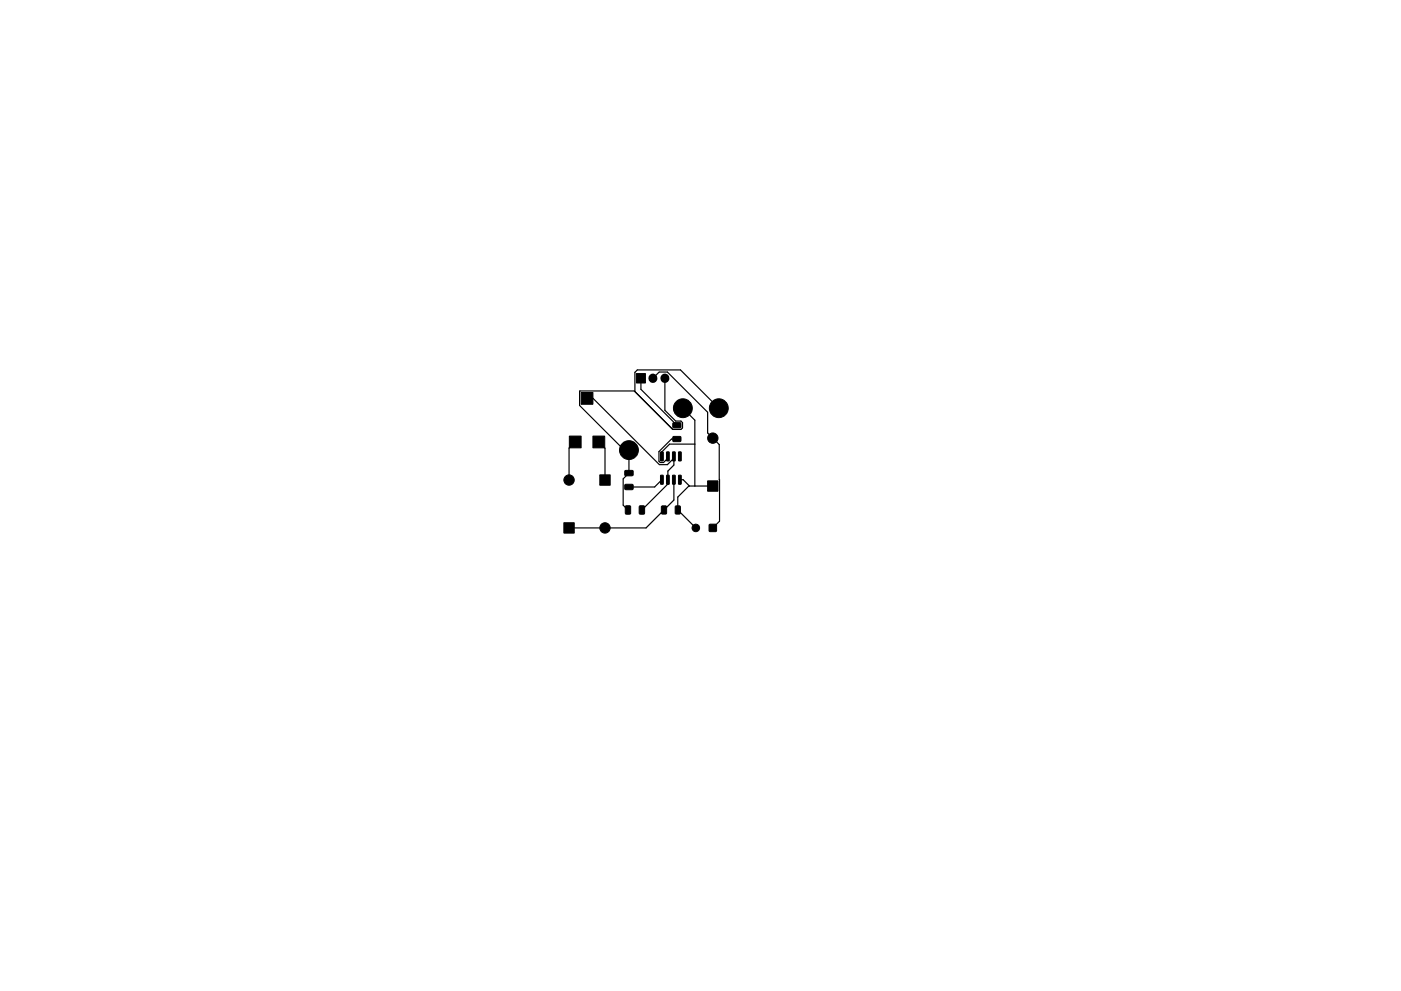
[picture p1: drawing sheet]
<svg xmlns="http://www.w3.org/2000/svg" width="297mm" height="210mm" viewBox="0 0 297 210" stroke-linecap="round" stroke-linejoin="round" font-family="sans-serif">
<g fill="#000" stroke="#000" stroke-width=".21">
<path d="M120.7 92.5h2.5v2.5h-2.5zM123.2 83.3h2.5v2.5h-2.5zM125.7 92.5h2.5v2.5h-2.5zM132.5 99.9l1.6-.1 .1 .2v.8l-.2 .1h-1.4l-.1-.2zM134.9 79.3h1.9v2h-1.9zM140.1 95.9l.5 .1v1.7l-.1 .1-.5-.1zM141.3 95.9l.6 .1v1.7l-.1 .1-.5-.1zM142.6 95.9l.6 .1v1.7l-.1 .1-.5-.1zM142.7 92.7l1.6-.1 .1 .2v.8l-.2 .1h-1.4l-.2-.2zM142.7 89.7h1.6l.1 .2v.8l-.2 .1h-1.4l-.2-.2zM143.9 95.9l.5 .1v1.7l-.1 .1-.5-.1zM119.5 110.9h2.3v2.2h-2.3z"/>
<path d="M127.2 100.7h2.2v2.2h-2.2zM132.6 107.4l.9-.1 .2 .1v1.5l-.1 .2h-.8l-.2-.1zM132.5 102.8h1.6l.1 .2v.8l-.2 .1h-1.4l-.1-.2zM135.6 107.4l.8-.1 .2 .1 .1 1.5-.2 .2h-.8l-.2-.1zM140.1 100.9h.5v1.7l-.1 .2-.5-.2zM140.3 107.4l.8-.1 .2 .2v1.3l-.1 .2-.8 .1-.2-.2zM141.3 100.9h.6v1.7l-.1 .2-.5-.2zM142.6 100.9h.6v1.7l-.1 .2-.5-.2zM143.2 107.4l.8-.1 .2 .2 .1 1.3-.2 .2-.7 .1-.2-.2zM143.9 100.9h.5v1.7l-.1 .2-.5-.2zM150.4 111.3h1.5v1.4h-1.5zM150 102h2.2v2.2h-2.2z"/>
<circle cx="133.3" cy="95.5" r="2"/>
<circle cx="144.8" cy="86.6" r="2"/>
<circle cx="151.1" cy="93" r="1.1"/>
<circle cx="152.4" cy="86.6" r="2"/>
<circle cx="120.6" cy="101.8" r="1.1"/>
<circle cx="128.3" cy="112" r="1.1"/>
<circle cx="147.5" cy="112" r=".8"/>
</g>
<path d="M138.4 80.2v.1M141 80.2v.1" fill="none" stroke="#000" stroke-width="1.9"/>
<g fill="none" stroke="#000" stroke-width=".25">
<path d="M122 93.8l-1.4 1.3v6.7M124.5 84.5h1.2l14.1 14.1h1.7l1.4-1.4M127 93.8l1.3 1.3v6.7M134.6 83.1v-4.1l.5-.5h9.2l8.1 8.1M135.9 80.3v2.3l7.6 7.6M138.4 80.3l1.4-1.4h1.7l8.5 8.6v4.4l2.5 2.4 .1 16.3-1.5 1.4M141 80.3v6.7l2.3 2.3h1.1l.3 .4v1.1l-.3 .3h-1.8l-8.1-8.2-11.6 .1v3l9.5 9.5h.9v4.9l-1.2 1.2v5.6l1 1M142.9 96.8v1.9l-1.3 1.2v2.8l-5.5 5.5M143.5 93.2h-1.1l-2.7 2.6v2.1l.3 .2h.7l.9-.9v-.4M144.8 86.6l2.5 2.5v14M147.3 94.2h-5.3l-1.7 1.7v.9M140.3 101.8l-1.5 1.5h-5.5"/>
<path d="M142.9 101.8v4.3l-5.9 5.9h-16.4M144.1 101.8h.7l1.4 1.3M147.5 112h.1M151.1 103.1h-5.1l-2.3 2.4v2.7l3.8 3.8"/>
</g>
</svg>
